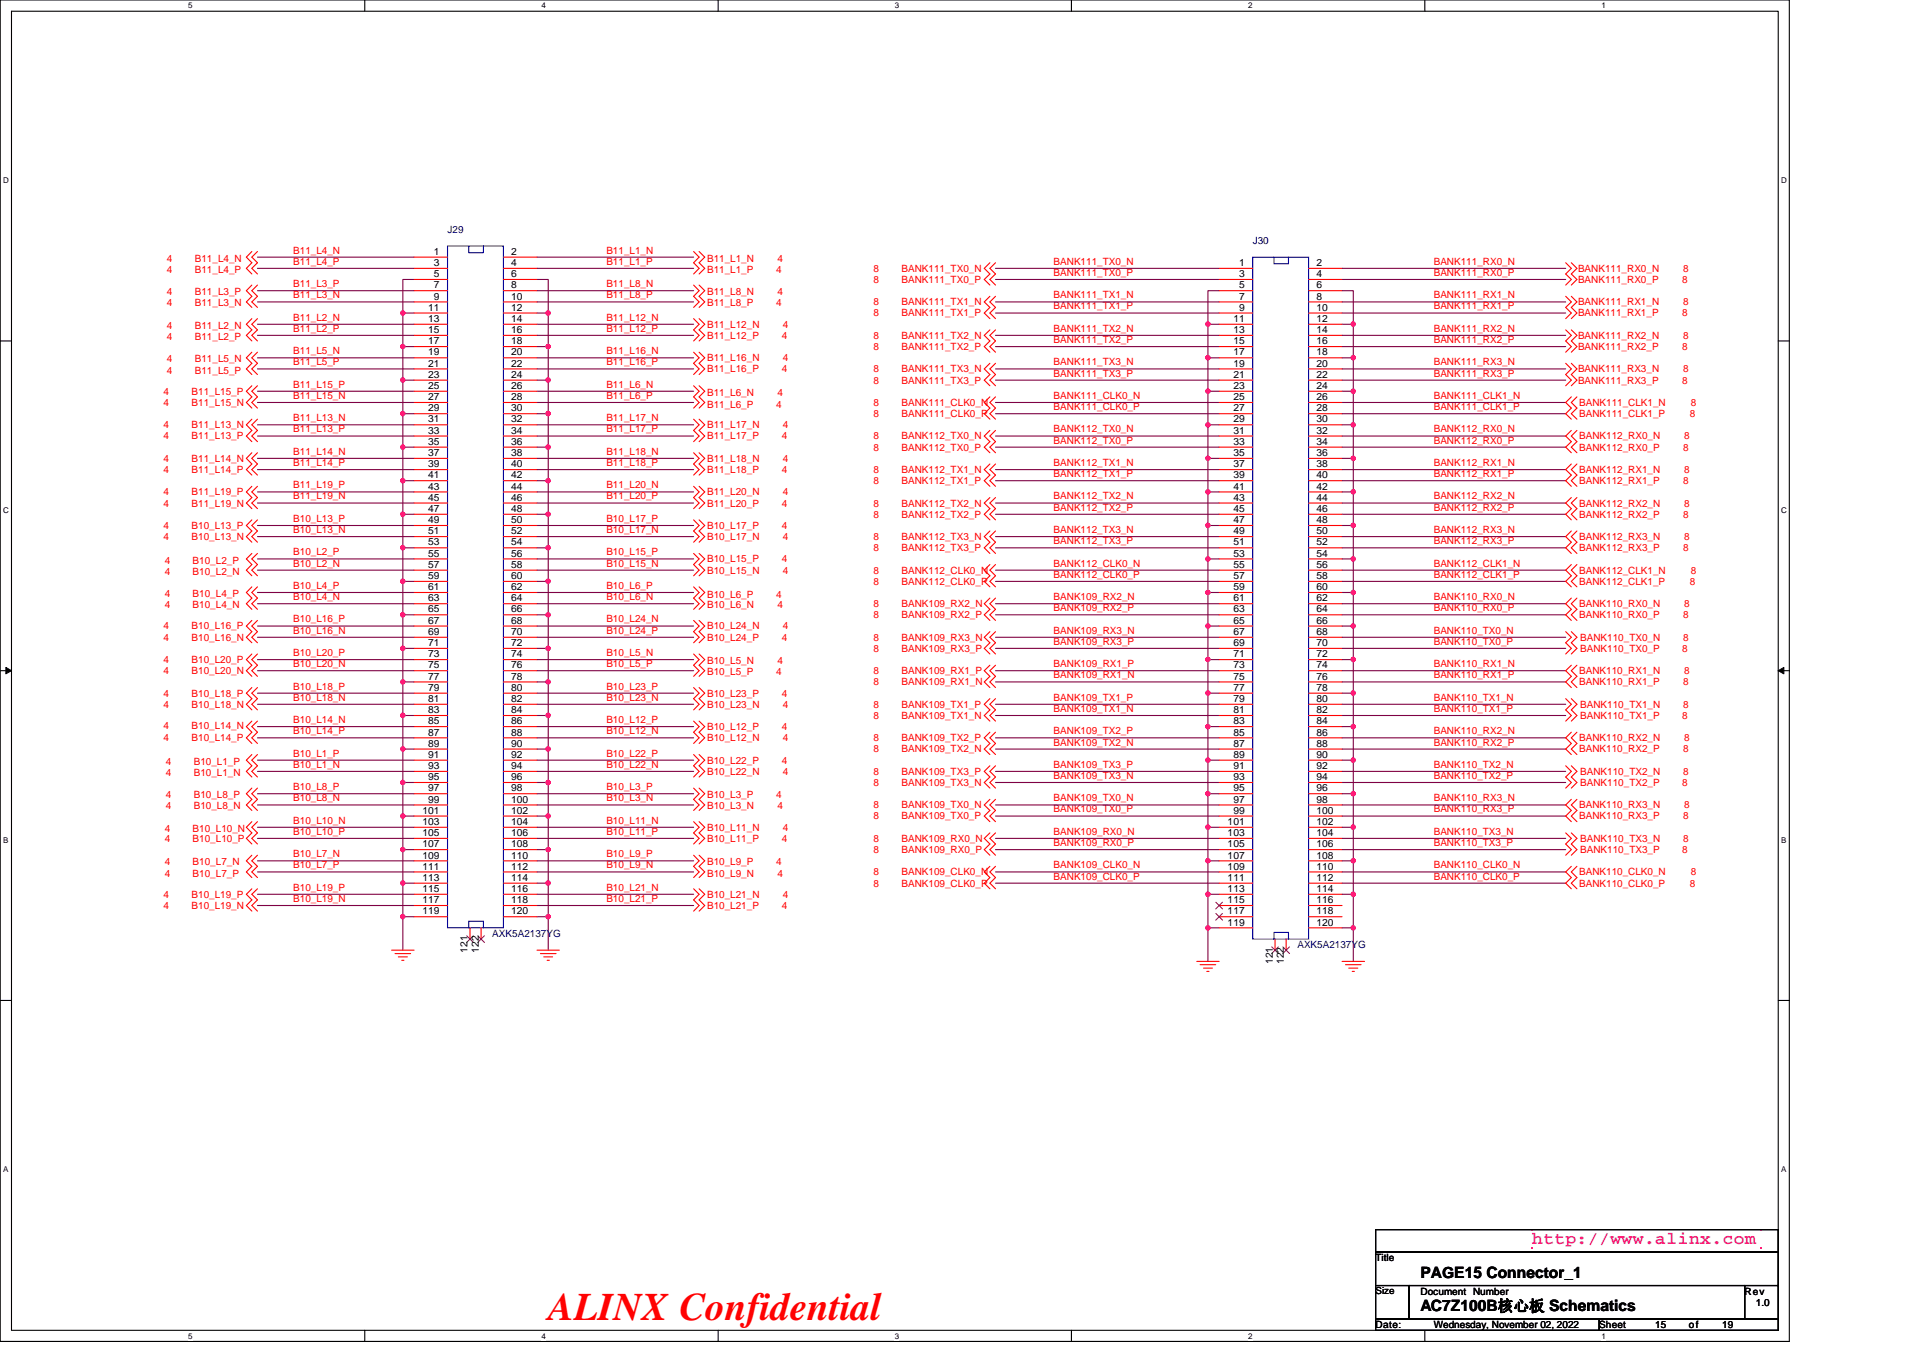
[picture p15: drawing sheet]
<svg xmlns="http://www.w3.org/2000/svg" width="297mm" height="210mm" viewBox="0 0 297 210" stroke-linecap="round" stroke-linejoin="round" font-family="sans-serif">
<defs><g id="words">
<text font-size="6" fill="#f00" x="84.7" y="204">ALINX Confidential</text>
<text font-size="2.8" fill="#f0f" x="236.7" y="192.3">http://www.alinx.com</text>
<g font-size="2.4">
<text x="219.4" y="197.4">PAGE15 Connector_1</text>
<text x="219.4" y="202.6">AC7Z100B核心板 Schematics</text>
</g>
<g font-size="1.5" fill="#000080">
<text x="69.1" y="35.9">J29</text>
<text x="193.5" y="37.7">J30</text>
<text x="76" y="144.8">AXK5A2137YG</text>
<text x="200.4" y="146.5">AXK5A2137YG</text>
</g>
<g font-size="1.5" fill="#f00">
<text x="25.8" y="40.4">4</text>
<text x="30.1" y="40.4">B11_L4_N</text>
<text x="45.3" y="39.2">B11_L4_N</text>
<text x="45.3" y="40.9">B11_L4_P</text>
<text x="93.7" y="39.2">B11_L1_N</text>
<text x="93.7" y="40.9">B11_L1_P</text>
<text x="109.2" y="40.4">B11_L1_N</text>
<text x="120.1" y="40.4">4</text>
<text x="134.9" y="42">8</text>
<text x="139.3" y="42">BANK111_TX0_N</text>
<text x="162.7" y="40.9">BANK111_TX0_N</text>
<text x="221.5" y="40.9">BANK111_RX0_N</text>
<text x="243.8" y="42">BANK111_RX0_N</text>
<text x="260" y="42">8</text>
<text x="25.8" y="45.6">4</text>
<text x="25.8" y="47.3">4</text>
<text x="25.8" y="42.2">4</text>
<text x="30.1" y="45.6">B11_L3_P</text>
<text x="30.1" y="47.3">B11_L3_N</text>
<text x="30.1" y="42.2">B11_L4_P</text>
<text x="45.3" y="44.4">B11_L3_P</text>
<text x="45.3" y="46.1">B11_L3_N</text>
<text x="93.7" y="44.4">B11_L8_N</text>
<text x="93.7" y="46.1">B11_L8_P</text>
<text x="109.2" y="42.2">B11_L1_P</text>
<text x="109.2" y="45.6">B11_L8_N</text>
<text x="109.2" y="47.3">B11_L8_P</text>
<text x="119.9" y="42.2">4</text>
<text x="119.9" y="47.3">4</text>
<text x="120.1" y="45.6">4</text>
<text x="134.9" y="43.7">8</text>
<text x="134.9" y="47.2">8</text>
<text x="139.3" y="43.7">BANK111_TX0_P</text>
<text x="139.3" y="47.2">BANK111_TX1_N</text>
<text x="162.7" y="42.6">BANK111_TX0_P</text>
<text x="162.7" y="47.8">BANK111_TX1_P</text>
<text x="162.7" y="46.1">BANK111_TX1_N</text>
<text x="221.5" y="42.6">BANK111_RX0_P</text>
<text x="221.5" y="46.1">BANK111_RX1_N</text>
<text x="221.5" y="47.8">BANK111_RX1_P</text>
<text x="243.8" y="43.7">BANK111_RX0_P</text>
<text x="243.8" y="47.2">BANK111_RX1_N</text>
<text x="259.8" y="43.7">8</text>
<text x="260" y="47.2">8</text>
<text x="25.8" y="50.8">4</text>
<text x="25.8" y="52.5">4</text>
<text x="30.1" y="50.8">B11_L2_N</text>
<text x="30.1" y="52.5">B11_L2_P</text>
<text x="45.3" y="49.6">B11_L2_N</text>
<text x="45.3" y="51.3">B11_L2_P</text>
<text x="93.7" y="51.3">B11_L12_P</text>
<text x="93.7" y="49.6">B11_L12_N</text>
<text x="109.2" y="52.4">B11_L12_P</text>
<text x="109.2" y="50.6">B11_L12_N</text>
<text x="120.8" y="52.4">4</text>
<text x="120.9" y="50.6">4</text>
<text x="134.9" y="48.9">8</text>
<text x="134.9" y="52.4">8</text>
<text x="139.3" y="48.9">BANK111_TX1_P</text>
<text x="139.3" y="52.4">BANK111_TX2_N</text>
<text x="162.7" y="53">BANK111_TX2_P</text>
<text x="162.7" y="51.3">BANK111_TX2_N</text>
<text x="221.5" y="51.3">BANK111_RX2_N</text>
<text x="221.5" y="53">BANK111_RX2_P</text>
<text x="243.8" y="48.9">BANK111_RX1_P</text>
<text x="243.8" y="52.4">BANK111_RX2_N</text>
<text x="259.8" y="48.9">8</text>
<text x="260" y="52.4">8</text>
<text x="25.8" y="56">4</text>
<text x="25.8" y="57.7">4</text>
<text x="30.1" y="56">B11_L5_N</text>
<text x="30.1" y="57.7">B11_L5_P</text>
<text x="45.3" y="59.9">B11_L15_P</text>
<text x="45.3" y="54.7">B11_L5_N</text>
<text x="45.3" y="56.5">B11_L5_P</text>
<text x="93.7" y="54.7">B11_L16_N</text>
<text x="93.7" y="56.5">B11_L16_P</text>
<text x="93.7" y="59.9">B11_L6_N</text>
<text x="109.2" y="55.8">B11_L16_N</text>
<text x="109.2" y="57.5">B11_L16_P</text>
<text x="120.8" y="57.5">4</text>
<text x="120.9" y="55.8">4</text>
<text x="134.9" y="54.1">8</text>
<text x="134.9" y="59.3">8</text>
<text x="134.9" y="57.5">8</text>
<text x="139.3" y="54.1">BANK111_TX2_P</text>
<text x="139.3" y="59.3">BANK111_TX3_P</text>
<text x="139.3" y="57.5">BANK111_TX3_N</text>
<text x="162.7" y="58.2">BANK111_TX3_P</text>
<text x="162.7" y="56.5">BANK111_TX3_N</text>
<text x="221.5" y="58.2">BANK111_RX3_P</text>
<text x="221.5" y="56.5">BANK111_RX3_N</text>
<text x="243.8" y="54.1">BANK111_RX2_P</text>
<text x="243.8" y="59.3">BANK111_RX3_P</text>
<text x="243.8" y="57.5">BANK111_RX3_N</text>
<text x="259.8" y="54.1">8</text>
<text x="259.8" y="59.3">8</text>
<text x="260" y="57.5">8</text>
<text x="25.3" y="61">4</text>
<text x="25.3" y="62.7">4</text>
<text x="29.6" y="61">B11_L15_P</text>
<text x="29.6" y="62.7">B11_L15_N</text>
<text x="45.3" y="61.6">B11_L15_N</text>
<text x="45.3" y="65.1">B11_L13_N</text>
<text x="93.7" y="65.1">B11_L17_N</text>
<text x="93.7" y="61.6">B11_L6_P</text>
<text x="109.2" y="61.2">B11_L6_N</text>
<text x="109.2" y="63.1">B11_L6_P</text>
<text x="119.9" y="63.1">4</text>
<text x="120.1" y="61.2">4</text>
<text x="134.9" y="62.7">8</text>
<text x="134.9" y="64.5">8</text>
<text x="139.3" y="62.7">BANK111_CLK0_N</text>
<text x="139.3" y="64.5">BANK111_CLK0_P</text>
<text x="162.7" y="61.6">BANK111_CLK0_N</text>
<text x="162.7" y="63.4">BANK111_CLK0_P</text>
<text x="221.5" y="61.6">BANK111_CLK1_N</text>
<text x="221.5" y="63.4">BANK111_CLK1_P</text>
<text x="243.9" y="62.7">BANK111_CLK1_N</text>
<text x="243.9" y="64.5">BANK111_CLK1_P</text>
<text x="261" y="64.5">8</text>
<text x="261.2" y="62.7">8</text>
<text x="25.3" y="66.2">4</text>
<text x="25.3" y="67.9">4</text>
<text x="25.3" y="71.4">4</text>
<text x="29.6" y="66.2">B11_L13_N</text>
<text x="29.6" y="67.9">B11_L13_P</text>
<text x="29.6" y="71.4">B11_L14_N</text>
<text x="45.3" y="66.8">B11_L13_P</text>
<text x="45.3" y="70.3">B11_L14_N</text>
<text x="93.7" y="66.8">B11_L17_P</text>
<text x="93.7" y="70.3">B11_L18_N</text>
<text x="109.2" y="66.2">B11_L17_N</text>
<text x="109.2" y="67.9">B11_L17_P</text>
<text x="109.2" y="71.4">B11_L18_N</text>
<text x="120.8" y="67.9">4</text>
<text x="120.9" y="66.2">4</text>
<text x="120.9" y="71.4">4</text>
<text x="134.9" y="69.6">8</text>
<text x="134.9" y="67.9">8</text>
<text x="139.3" y="69.6">BANK112_TX0_P</text>
<text x="139.3" y="67.9">BANK112_TX0_N</text>
<text x="162.7" y="68.5">BANK112_TX0_P</text>
<text x="162.7" y="66.8">BANK112_TX0_N</text>
<text x="221.5" y="68.5">BANK112_RX0_P</text>
<text x="221.5" y="66.8">BANK112_RX0_N</text>
<text x="243.9" y="69.6">BANK112_RX0_P</text>
<text x="243.9" y="67.9">BANK112_RX0_N</text>
<text x="260" y="69.6">8</text>
<text x="260.2" y="67.9">8</text>
<text x="25.3" y="76.5">4</text>
<text x="25.3" y="73.1">4</text>
<text x="29.6" y="76.5">B11_L19_P</text>
<text x="29.6" y="73.1">B11_L14_P</text>
<text x="45.3" y="75.5">B11_L19_P</text>
<text x="45.3" y="77.2">B11_L19_N</text>
<text x="45.3" y="72">B11_L14_P</text>
<text x="93.7" y="72">B11_L18_P</text>
<text x="93.7" y="75.5">B11_L20_N</text>
<text x="93.7" y="77.2">B11_L20_P</text>
<text x="109.2" y="73.1">B11_L18_P</text>
<text x="109.2" y="76.5">B11_L20_N</text>
<text x="120.8" y="73.1">4</text>
<text x="120.9" y="76.5">4</text>
<text x="134.9" y="74.8">8</text>
<text x="134.9" y="73.1">8</text>
<text x="139.3" y="74.8">BANK112_TX1_P</text>
<text x="139.3" y="73.1">BANK112_TX1_N</text>
<text x="162.7" y="73.7">BANK112_TX1_P</text>
<text x="162.7" y="72">BANK112_TX1_N</text>
<text x="162.7" y="77.2">BANK112_TX2_N</text>
<text x="221.5" y="73.7">BANK112_RX1_P</text>
<text x="221.5" y="72">BANK112_RX1_N</text>
<text x="221.5" y="77.2">BANK112_RX2_N</text>
<text x="243.9" y="74.8">BANK112_RX1_P</text>
<text x="243.9" y="73.1">BANK112_RX1_N</text>
<text x="260" y="74.8">8</text>
<text x="260.2" y="73.1">8</text>
<text x="25.3" y="78.3">4</text>
<text x="25.3" y="81.7">4</text>
<text x="25.3" y="83.4">4</text>
<text x="29.6" y="78.3">B11_L19_N</text>
<text x="29.6" y="81.7">B10_L13_P</text>
<text x="29.6" y="83.4">B10_L13_N</text>
<text x="45.3" y="80.6">B10_L13_P</text>
<text x="45.3" y="82.4">B10_L13_N</text>
<text x="93.7" y="80.6">B10_L17_P</text>
<text x="93.7" y="82.4">B10_L17_N</text>
<text x="109.2" y="81.7">B10_L17_P</text>
<text x="109.2" y="83.4">B10_L17_N</text>
<text x="109.2" y="78.3">B11_L20_P</text>
<text x="120.8" y="81.7">4</text>
<text x="120.8" y="78.3">4</text>
<text x="120.9" y="83.4">4</text>
<text x="134.9" y="80">8</text>
<text x="134.9" y="78.3">8</text>
<text x="134.9" y="83.4">8</text>
<text x="139.3" y="80">BANK112_TX2_P</text>
<text x="139.3" y="78.3">BANK112_TX2_N</text>
<text x="139.3" y="83.4">BANK112_TX3_N</text>
<text x="162.7" y="78.9">BANK112_TX2_P</text>
<text x="162.7" y="82.4">BANK112_TX3_N</text>
<text x="221.5" y="78.9">BANK112_RX2_P</text>
<text x="221.5" y="82.4">BANK112_RX3_N</text>
<text x="243.9" y="80">BANK112_RX2_P</text>
<text x="243.9" y="78.3">BANK112_RX2_N</text>
<text x="243.9" y="83.4">BANK112_RX3_N</text>
<text x="260" y="80">8</text>
<text x="260.2" y="78.3">8</text>
<text x="260.2" y="83.4">8</text>
<text x="25.4" y="87.1">4</text>
<text x="25.4" y="88.8">4</text>
<text x="29.8" y="87.1">B10_L2_P</text>
<text x="29.8" y="88.8">B10_L2_N</text>
<text x="45.3" y="85.8">B10_L2_P</text>
<text x="45.3" y="87.5">B10_L2_N</text>
<text x="93.7" y="87.5">B10_L15_N</text>
<text x="93.7" y="85.8">B10_L15_P</text>
<text x="109.2" y="86.9">B10_L15_P</text>
<text x="109.2" y="88.6">B10_L15_N</text>
<text x="120.8" y="86.9">4</text>
<text x="120.9" y="88.6">4</text>
<text x="134.9" y="85.2">8</text>
<text x="134.9" y="88.6">8</text>
<text x="139.3" y="85.2">BANK112_TX3_P</text>
<text x="139.3" y="88.6">BANK112_CLK0_N</text>
<text x="162.7" y="84.1">BANK112_TX3_P</text>
<text x="162.7" y="89.3">BANK112_CLK0_P</text>
<text x="162.7" y="87.5">BANK112_CLK0_N</text>
<text x="221.5" y="84.1">BANK112_RX3_P</text>
<text x="221.5" y="89.3">BANK112_CLK1_P</text>
<text x="221.5" y="87.5">BANK112_CLK1_N</text>
<text x="243.9" y="85.2">BANK112_RX3_P</text>
<text x="243.9" y="88.6">BANK112_CLK1_N</text>
<text x="260" y="85.2">8</text>
<text x="261.2" y="88.6">8</text>
<text x="25.4" y="92.3">4</text>
<text x="25.4" y="94">4</text>
<text x="29.8" y="92.3">B10_L4_P</text>
<text x="29.8" y="94">B10_L4_N</text>
<text x="45.3" y="91">B10_L4_P</text>
<text x="45.3" y="92.7">B10_L4_N</text>
<text x="93.7" y="92.7">B10_L6_N</text>
<text x="93.7" y="91">B10_L6_P</text>
<text x="109.2" y="92.4">B10_L6_P</text>
<text x="109.2" y="94">B10_L6_N</text>
<text x="119.9" y="92.4">4</text>
<text x="120.1" y="94">4</text>
<text x="134.9" y="90.4">8</text>
<text x="134.9" y="93.8">8</text>
<text x="134.9" y="95.5">8</text>
<text x="139.3" y="90.4">BANK112_CLK0_P</text>
<text x="139.3" y="93.8">BANK109_RX2_N</text>
<text x="139.3" y="95.5">BANK109_RX2_P</text>
<text x="162.7" y="92.7">BANK109_RX2_N</text>
<text x="162.7" y="94.4">BANK109_RX2_P</text>
<text x="221.5" y="94.4">BANK110_RX0_P</text>
<text x="221.5" y="92.7">BANK110_RX0_N</text>
<text x="243.9" y="90.4">BANK112_CLK1_P</text>
<text x="243.9" y="95.5">BANK110_RX0_P</text>
<text x="243.9" y="93.8">BANK110_RX0_N</text>
<text x="260" y="95.5">8</text>
<text x="260.2" y="93.8">8</text>
<text x="261" y="90.4">8</text>
<text x="25.3" y="97.3">4</text>
<text x="25.3" y="99">4</text>
<text x="29.6" y="97.3">B10_L16_P</text>
<text x="29.6" y="99">B10_L16_N</text>
<text x="45.3" y="101.4">B10_L20_P</text>
<text x="45.3" y="96.2">B10_L16_P</text>
<text x="45.3" y="97.9">B10_L16_N</text>
<text x="93.7" y="101.4">B10_L5_N</text>
<text x="93.7" y="96.2">B10_L24_N</text>
<text x="93.7" y="97.9">B10_L24_P</text>
<text x="109.2" y="97.3">B10_L24_N</text>
<text x="109.2" y="99">B10_L24_P</text>
<text x="120.8" y="99">4</text>
<text x="120.9" y="97.3">4</text>
<text x="134.9" y="99">8</text>
<text x="134.9" y="100.7">8</text>
<text x="139.3" y="99">BANK109_RX3_N</text>
<text x="139.3" y="100.7">BANK109_RX3_P</text>
<text x="162.7" y="97.9">BANK109_RX3_N</text>
<text x="162.7" y="99.6">BANK109_RX3_P</text>
<text x="221.5" y="99.6">BANK110_TX0_P</text>
<text x="221.5" y="97.9">BANK110_TX0_N</text>
<text x="244.1" y="100.7">BANK110_TX0_P</text>
<text x="244.1" y="99">BANK110_TX0_N</text>
<text x="259.8" y="100.7">8</text>
<text x="260" y="99">8</text>
<text x="25.3" y="107.6">4</text>
<text x="25.3" y="102.4">4</text>
<text x="25.3" y="104.2">4</text>
<text x="29.6" y="107.6">B10_L18_P</text>
<text x="29.6" y="102.4">B10_L20_P</text>
<text x="29.6" y="104.2">B10_L20_N</text>
<text x="45.3" y="106.6">B10_L18_P</text>
<text x="45.3" y="103.1">B10_L20_N</text>
<text x="93.7" y="106.6">B10_L23_P</text>
<text x="93.7" y="103.1">B10_L5_P</text>
<text x="109.2" y="107.6">B10_L23_P</text>
<text x="109.2" y="102.6">B10_L5_N</text>
<text x="109.2" y="104.4">B10_L5_P</text>
<text x="119.9" y="104.4">4</text>
<text x="120.1" y="102.6">4</text>
<text x="120.8" y="107.6">4</text>
<text x="134.9" y="104.2">8</text>
<text x="134.9" y="105.9">8</text>
<text x="139.3" y="104.2">BANK109_RX1_P</text>
<text x="139.3" y="105.9">BANK109_RX1_N</text>
<text x="162.7" y="103.1">BANK109_RX1_P</text>
<text x="162.7" y="104.8">BANK109_RX1_N</text>
<text x="221.5" y="104.8">BANK110_RX1_P</text>
<text x="221.5" y="103.1">BANK110_RX1_N</text>
<text x="243.9" y="105.9">BANK110_RX1_P</text>
<text x="243.9" y="104.2">BANK110_RX1_N</text>
<text x="260" y="105.9">8</text>
<text x="260.2" y="104.2">8</text>
<text x="25.3" y="109.3">4</text>
<text x="25.3" y="112.6">4</text>
<text x="29.6" y="109.3">B10_L18_N</text>
<text x="29.6" y="112.6">B10_L14_N</text>
<text x="45.3" y="108.3">B10_L18_N</text>
<text x="45.3" y="111.7">B10_L14_N</text>
<text x="45.3" y="113.5">B10_L14_P</text>
<text x="93.7" y="111.7">B10_L12_P</text>
<text x="93.7" y="113.5">B10_L12_N</text>
<text x="93.7" y="108.3">B10_L23_N</text>
<text x="109.2" y="112.8">B10_L12_P</text>
<text x="109.2" y="109.3">B10_L23_N</text>
<text x="120.8" y="112.8">4</text>
<text x="120.9" y="109.3">4</text>
<text x="134.9" y="109.3">8</text>
<text x="134.9" y="111.1">8</text>
<text x="139.3" y="109.3">BANK109_TX1_P</text>
<text x="139.3" y="111.1">BANK109_TX1_N</text>
<text x="162.7" y="113.5">BANK109_TX2_P</text>
<text x="162.7" y="108.3">BANK109_TX1_P</text>
<text x="162.7" y="110">BANK109_TX1_N</text>
<text x="221.5" y="110">BANK110_TX1_P</text>
<text x="221.5" y="108.3">BANK110_TX1_N</text>
<text x="221.5" y="113.5">BANK110_RX2_N</text>
<text x="244.1" y="111.1">BANK110_TX1_P</text>
<text x="244.1" y="109.3">BANK110_TX1_N</text>
<text x="259.8" y="111.1">8</text>
<text x="260" y="109.3">8</text>
<text x="25.3" y="114.5">4</text>
<text x="25.6" y="118.2">4</text>
<text x="25.6" y="119.9">4</text>
<text x="29.6" y="114.5">B10_L14_P</text>
<text x="29.9" y="118.2">B10_L1_P</text>
<text x="29.9" y="119.9">B10_L1_N</text>
<text x="45.3" y="116.9">B10_L1_P</text>
<text x="45.3" y="118.6">B10_L1_N</text>
<text x="93.7" y="118.6">B10_L22_N</text>
<text x="93.7" y="116.9">B10_L22_P</text>
<text x="109.2" y="118">B10_L22_P</text>
<text x="109.2" y="119.7">B10_L22_N</text>
<text x="109.2" y="114.5">B10_L12_N</text>
<text x="120.8" y="118">4</text>
<text x="120.9" y="119.7">4</text>
<text x="120.9" y="114.5">4</text>
<text x="134.9" y="119.7">8</text>
<text x="134.9" y="114.5">8</text>
<text x="134.9" y="116.3">8</text>
<text x="139.3" y="119.7">BANK109_TX3_P</text>
<text x="139.3" y="114.5">BANK109_TX2_P</text>
<text x="139.3" y="116.3">BANK109_TX2_N</text>
<text x="162.7" y="118.6">BANK109_TX3_P</text>
<text x="162.7" y="115.2">BANK109_TX2_N</text>
<text x="221.5" y="115.2">BANK110_RX2_P</text>
<text x="221.5" y="118.6">BANK110_TX2_N</text>
<text x="243.9" y="116.3">BANK110_RX2_P</text>
<text x="243.9" y="114.5">BANK110_RX2_N</text>
<text x="244.1" y="119.7">BANK110_TX2_N</text>
<text x="260" y="116.3">8</text>
<text x="260" y="119.7">8</text>
<text x="260.2" y="114.5">8</text>
<text x="25.6" y="123.3">4</text>
<text x="25.6" y="125.1">4</text>
<text x="29.9" y="123.3">B10_L8_P</text>
<text x="29.9" y="125.1">B10_L8_N</text>
<text x="45.3" y="122.1">B10_L8_P</text>
<text x="45.3" y="123.8">B10_L8_N</text>
<text x="93.7" y="122.1">B10_L3_P</text>
<text x="93.7" y="123.8">B10_L3_N</text>
<text x="109.2" y="123.3">B10_L3_P</text>
<text x="109.2" y="125.1">B10_L3_N</text>
<text x="119.9" y="123.3">4</text>
<text x="120.1" y="125.1">4</text>
<text x="134.9" y="124.9">8</text>
<text x="134.9" y="121.5">8</text>
<text x="139.3" y="124.9">BANK109_TX0_N</text>
<text x="139.3" y="121.5">BANK109_TX3_N</text>
<text x="162.7" y="125.5">BANK109_TX0_P</text>
<text x="162.7" y="123.8">BANK109_TX0_N</text>
<text x="162.7" y="120.4">BANK109_TX3_N</text>
<text x="221.5" y="120.4">BANK110_TX2_P</text>
<text x="221.5" y="125.5">BANK110_RX3_P</text>
<text x="221.5" y="123.8">BANK110_RX3_N</text>
<text x="243.9" y="124.9">BANK110_RX3_N</text>
<text x="244.1" y="121.5">BANK110_TX2_P</text>
<text x="259.8" y="121.5">8</text>
<text x="260.2" y="124.9">8</text>
<text x="25.4" y="128.5">4</text>
<text x="25.4" y="130.1">4</text>
<text x="29.8" y="128.5">B10_L10_N</text>
<text x="29.8" y="130.1">B10_L10_P</text>
<text x="45.3" y="127.3">B10_L10_N</text>
<text x="45.3" y="129">B10_L10_P</text>
<text x="93.7" y="127.3">B10_L11_N</text>
<text x="93.7" y="129">B10_L11_P</text>
<text x="109.2" y="128.4">B10_L11_N</text>
<text x="109.2" y="130.1">B10_L11_P</text>
<text x="120.8" y="130.1">4</text>
<text x="120.9" y="128.4">4</text>
<text x="134.9" y="130.1">8</text>
<text x="134.9" y="131.8">8</text>
<text x="134.9" y="126.6">8</text>
<text x="139.3" y="130.1">BANK109_RX0_N</text>
<text x="139.3" y="131.8">BANK109_RX0_P</text>
<text x="139.3" y="126.6">BANK109_TX0_P</text>
<text x="162.7" y="129">BANK109_RX0_N</text>
<text x="162.7" y="130.7">BANK109_RX0_P</text>
<text x="221.5" y="129">BANK110_TX3_N</text>
<text x="221.5" y="130.7">BANK110_TX3_P</text>
<text x="243.9" y="126.6">BANK110_RX3_P</text>
<text x="244.1" y="131.8">BANK110_TX3_P</text>
<text x="244.1" y="130.1">BANK110_TX3_N</text>
<text x="259.8" y="131.8">8</text>
<text x="260" y="126.6">8</text>
<text x="260" y="130.1">8</text>
<text x="25.4" y="133.7">4</text>
<text x="25.4" y="135.4">4</text>
<text x="29.8" y="133.7">B10_L7_N</text>
<text x="29.8" y="135.4">B10_L7_P</text>
<text x="45.3" y="132.5">B10_L7_N</text>
<text x="45.3" y="134.2">B10_L7_P</text>
<text x="45.3" y="137.6">B10_L19_P</text>
<text x="93.7" y="137.6">B10_L21_N</text>
<text x="93.7" y="134.2">B10_L9_N</text>
<text x="93.7" y="132.5">B10_L9_P</text>
<text x="109.2" y="133.7">B10_L9_P</text>
<text x="109.2" y="135.4">B10_L9_N</text>
<text x="119.9" y="133.7">4</text>
<text x="120.1" y="135.4">4</text>
<text x="134.9" y="135.3">8</text>
<text x="134.9" y="137">8</text>
<text x="139.3" y="135.3">BANK109_CLK0_N</text>
<text x="139.3" y="137">BANK109_CLK0_P</text>
<text x="162.7" y="134.2">BANK109_CLK0_N</text>
<text x="162.7" y="135.9">BANK109_CLK0_P</text>
<text x="221.5" y="135.9">BANK110_CLK0_P</text>
<text x="221.5" y="134.2">BANK110_CLK0_N</text>
<text x="243.9" y="137">BANK110_CLK0_P</text>
<text x="243.9" y="135.3">BANK110_CLK0_N</text>
<text x="261" y="137">8</text>
<text x="261.2" y="135.3">8</text>
<text x="25.3" y="138.7">4</text>
<text x="25.3" y="140.4">4</text>
<text x="29.6" y="138.7">B10_L19_P</text>
<text x="29.6" y="140.4">B10_L19_N</text>
<text x="45.3" y="139.4">B10_L19_N</text>
<text x="93.7" y="139.4">B10_L21_P</text>
<text x="109.2" y="140.4">B10_L21_P</text>
<text x="109.2" y="138.7">B10_L21_N</text>
<text x="120.8" y="140.4">4</text>
<text x="120.9" y="138.7">4</text>
</g>
<g font-size="1.5">
<text x="67" y="39.4">1</text>
<text x="67" y="41.1">3</text>
<text x="79" y="39.4">2</text>
<text x="79" y="41.1">4</text>
<text x="191.4" y="41.1">1</text>
<text x="203.3" y="41.1">2</text>
<text x="67" y="42.8">5</text>
<text x="67" y="44.6">7</text>
<text x="67" y="46.3">9</text>
<text x="79" y="42.8">6</text>
<text x="79" y="44.6">8</text>
<text x="79" y="46.3">10</text>
<text x="191.4" y="42.8">3</text>
<text x="191.4" y="44.6">5</text>
<text x="191.4" y="46.3">7</text>
<text x="203.3" y="42.8">4</text>
<text x="203.3" y="44.6">6</text>
<text x="203.3" y="46.3">8</text>
<text x="66.1" y="48">11</text>
<text x="66.1" y="49.7">13</text>
<text x="66.1" y="51.5">15</text>
<text x="66.1" y="53.2">17</text>
<text x="79" y="48">12</text>
<text x="79" y="49.7">14</text>
<text x="79" y="51.5">16</text>
<text x="79" y="53.2">18</text>
<text x="190.5" y="49.7">11</text>
<text x="190.5" y="51.5">13</text>
<text x="190.5" y="53.2">15</text>
<text x="191.4" y="48">9</text>
<text x="203.3" y="48">10</text>
<text x="203.3" y="49.7">12</text>
<text x="203.3" y="51.5">14</text>
<text x="203.3" y="53.2">16</text>
<text x="66.1" y="54.9">19</text>
<text x="66.1" y="56.6">21</text>
<text x="66.1" y="58.4">23</text>
<text x="79" y="54.9">20</text>
<text x="79" y="56.6">22</text>
<text x="79" y="58.4">24</text>
<text x="190.5" y="54.9">17</text>
<text x="190.5" y="56.6">19</text>
<text x="190.5" y="58.4">21</text>
<text x="203.3" y="54.9">18</text>
<text x="203.3" y="56.6">20</text>
<text x="203.3" y="58.4">22</text>
<text x="66.1" y="60.1">25</text>
<text x="66.1" y="61.8">27</text>
<text x="66.1" y="63.6">29</text>
<text x="66.1" y="65.3">31</text>
<text x="79" y="60.1">26</text>
<text x="79" y="61.8">28</text>
<text x="79" y="63.6">30</text>
<text x="79" y="65.3">32</text>
<text x="190.5" y="60.1">23</text>
<text x="190.5" y="61.8">25</text>
<text x="190.5" y="63.6">27</text>
<text x="190.5" y="65.3">29</text>
<text x="203.3" y="60.1">24</text>
<text x="203.3" y="61.8">26</text>
<text x="203.3" y="63.6">28</text>
<text x="203.3" y="65.3">30</text>
<text x="66.1" y="67">33</text>
<text x="66.1" y="68.7">35</text>
<text x="66.1" y="70.5">37</text>
<text x="79" y="67">34</text>
<text x="79" y="68.7">36</text>
<text x="79" y="70.5">38</text>
<text x="190.5" y="67">31</text>
<text x="190.5" y="68.7">33</text>
<text x="190.5" y="70.5">35</text>
<text x="203.3" y="67">32</text>
<text x="203.3" y="68.7">34</text>
<text x="203.3" y="70.5">36</text>
<text x="66.1" y="72.2">39</text>
<text x="66.1" y="73.9">41</text>
<text x="66.1" y="75.6">43</text>
<text x="66.1" y="77.4">45</text>
<text x="79" y="72.2">40</text>
<text x="79" y="73.9">42</text>
<text x="79" y="75.6">44</text>
<text x="79" y="77.4">46</text>
<text x="190.5" y="72.2">37</text>
<text x="190.5" y="73.9">39</text>
<text x="190.5" y="75.6">41</text>
<text x="190.5" y="77.4">43</text>
<text x="203.3" y="72.2">38</text>
<text x="203.3" y="73.9">40</text>
<text x="203.3" y="75.6">42</text>
<text x="203.3" y="77.4">44</text>
<text x="66.1" y="79.1">47</text>
<text x="66.1" y="80.8">49</text>
<text x="66.1" y="82.5">51</text>
<text x="79" y="79.1">48</text>
<text x="79" y="80.8">50</text>
<text x="79" y="82.5">52</text>
<text x="190.5" y="79.1">45</text>
<text x="190.5" y="80.8">47</text>
<text x="190.5" y="82.5">49</text>
<text x="203.3" y="79.1">46</text>
<text x="203.3" y="80.8">48</text>
<text x="203.3" y="82.5">50</text>
<text x="66.1" y="84.3">53</text>
<text x="66.1" y="86">55</text>
<text x="66.1" y="87.7">57</text>
<text x="66.1" y="89.5">59</text>
<text x="79" y="84.3">54</text>
<text x="79" y="86">56</text>
<text x="79" y="87.7">58</text>
<text x="79" y="89.5">60</text>
<text x="190.5" y="84.3">51</text>
<text x="190.5" y="86">53</text>
<text x="190.5" y="87.7">55</text>
<text x="190.5" y="89.5">57</text>
<text x="203.3" y="84.3">52</text>
<text x="203.3" y="86">54</text>
<text x="203.3" y="87.7">56</text>
<text x="203.3" y="89.5">58</text>
<text x="66.1" y="91.2">61</text>
<text x="66.1" y="92.9">63</text>
<text x="66.1" y="94.6">65</text>
<text x="79" y="91.2">62</text>
<text x="79" y="92.9">64</text>
<text x="79" y="94.6">66</text>
<text x="190.5" y="91.2">59</text>
<text x="190.5" y="92.9">61</text>
<text x="190.5" y="94.6">63</text>
<text x="203.3" y="91.2">60</text>
<text x="203.3" y="92.9">62</text>
<text x="203.3" y="94.6">64</text>
<text x="66.1" y="96.4">67</text>
<text x="66.1" y="98.1">69</text>
<text x="66.1" y="99.8">71</text>
<text x="66.1" y="101.6">73</text>
<text x="79" y="96.4">68</text>
<text x="79" y="98.1">70</text>
<text x="79" y="99.8">72</text>
<text x="79" y="101.6">74</text>
<text x="190.5" y="96.4">65</text>
<text x="190.5" y="98.1">67</text>
<text x="190.5" y="99.8">69</text>
<text x="190.5" y="101.6">71</text>
<text x="203.3" y="96.4">66</text>
<text x="203.3" y="98.1">68</text>
<text x="203.3" y="99.8">70</text>
<text x="203.3" y="101.6">72</text>
<text x="66.1" y="103.3">75</text>
<text x="66.1" y="105">77</text>
<text x="66.1" y="106.7">79</text>
<text x="79" y="103.3">76</text>
<text x="79" y="105">78</text>
<text x="79" y="106.7">80</text>
<text x="190.5" y="103.3">73</text>
<text x="190.5" y="105">75</text>
<text x="190.5" y="106.7">77</text>
<text x="203.3" y="103.3">74</text>
<text x="203.3" y="105">76</text>
<text x="203.3" y="106.7">78</text>
<text x="66.1" y="108.5">81</text>
<text x="66.1" y="110.2">83</text>
<text x="66.1" y="111.9">85</text>
<text x="66.1" y="113.6">87</text>
<text x="79" y="108.5">82</text>
<text x="79" y="110.2">84</text>
<text x="79" y="111.9">86</text>
<text x="79" y="113.6">88</text>
<text x="190.5" y="108.5">79</text>
<text x="190.5" y="110.2">81</text>
<text x="190.5" y="111.9">83</text>
<text x="190.5" y="113.6">85</text>
<text x="203.3" y="108.5">80</text>
<text x="203.3" y="110.2">82</text>
<text x="203.3" y="111.9">84</text>
<text x="203.3" y="113.6">86</text>
<text x="66.1" y="115.4">89</text>
<text x="66.1" y="117.1">91</text>
<text x="66.1" y="118.8">93</text>
<text x="79" y="115.4">90</text>
<text x="79" y="117.1">92</text>
<text x="79" y="118.8">94</text>
<text x="190.5" y="115.4">87</text>
<text x="190.5" y="117.1">89</text>
<text x="190.5" y="118.8">91</text>
<text x="203.3" y="115.4">88</text>
<text x="203.3" y="117.1">90</text>
<text x="203.3" y="118.8">92</text>
<text x="65.3" y="125.7">101</text>
<text x="66.1" y="120.5">95</text>
<text x="66.1" y="122.3">97</text>
<text x="66.1" y="124">99</text>
<text x="79" y="120.5">96</text>
<text x="79" y="122.3">98</text>
<text x="79" y="124">100</text>
<text x="79" y="125.7">102</text>
<text x="190.5" y="120.5">93</text>
<text x="190.5" y="122.3">95</text>
<text x="190.5" y="124">97</text>
<text x="190.5" y="125.7">99</text>
<text x="203.3" y="120.5">94</text>
<text x="203.3" y="122.3">96</text>
<text x="203.3" y="124">98</text>
<text x="203.3" y="125.7">100</text>
<text x="65.3" y="127.5">103</text>
<text x="65.3" y="129.2">105</text>
<text x="65.3" y="130.9">107</text>
<text x="79" y="127.5">104</text>
<text x="79" y="129.2">106</text>
<text x="79" y="130.9">108</text>
<text x="189.6" y="127.5">101</text>
<text x="189.6" y="129.2">103</text>
<text x="189.6" y="130.9">105</text>
<text x="203.3" y="127.5">102</text>
<text x="203.3" y="129.2">104</text>
<text x="203.3" y="130.9">106</text>
<text x="65.3" y="132.7">109</text>
<text x="65.3" y="134.4">111</text>
<text x="65.3" y="136.1">113</text>
<text x="65.3" y="137.8">115</text>
<text x="79" y="132.7">110</text>
<text x="79" y="134.4">112</text>
<text x="79" y="136.1">114</text>
<text x="79" y="137.8">116</text>
<text x="189.6" y="132.7">107</text>
<text x="189.6" y="134.4">109</text>
<text x="189.6" y="136.1">111</text>
<text x="189.6" y="137.8">113</text>
<text x="203.3" y="132.7">108</text>
<text x="203.3" y="134.4">110</text>
<text x="203.3" y="136.1">112</text>
<text x="203.3" y="137.8">114</text>
<text x="65.3" y="139.6">117</text>
<text x="65.3" y="141.3">119</text>
<text x="79" y="139.6">118</text>
<text x="79" y="141.3">120</text>
<text x="189.6" y="139.6">115</text>
<text x="189.6" y="141.3">117</text>
<text x="189.6" y="143">119</text>
<text x="203.3" y="139.6">116</text>
<text x="203.3" y="141.3">118</text>
<text x="203.3" y="143">120</text>
<text x="72.2" y="147.2" transform="rotate(-90 72.2 147.2)">121</text>
<text x="74" y="147.2" transform="rotate(-90 74 147.2)">122</text>
<text x="196.6" y="149" transform="rotate(-90 196.6 149)">121</text>
<text x="198.3" y="149" transform="rotate(-90 198.3 149)">122</text>
<text x="212.5" y="194.9">Title</text>
<text x="212.5" y="200">Size</text>
<text x="219.4" y="200">Document Number</text>
<text x="269.5" y="200">Rev</text>
<text x="271.2" y="201.8">1.0</text>
<text x="212.5" y="205.2">Date:</text>
<text x="221.5" y="205.2">Wednesday, November 02, 2022</text>
<text x="247" y="205.2">Sheet</text>
<text x="255.7" y="205.2">15</text>
<text x="260.9" y="205.2">of</text>
<text x="266" y="205.2">19</text>
</g>
<g font-size="1.2">
<text x="29.1" y="1.3">5</text>
<text x="83.6" y="1.3">4</text>
<text x="138.2" y="1.3">3</text>
<text x="192.8" y="1.3">2</text>
<text x="247.4" y="1.3">1</text>
<text x=".5" y="28.3">D</text>
<text x="275.1" y="28.3">D</text>
<text x=".5" y="79.2">C</text>
<text x="275.1" y="79.2">C</text>
<text x=".5" y="130.2">B</text>
<text x="275.1" y="130.2">B</text>
<text x=".5" y="181.1">A</text>
<text x="275.1" y="181.1">A</text>
<text x="29.1" y="206.8">5</text>
<text x="83.6" y="206.8">4</text>
<text x="138.2" y="206.8">3</text>
<text x="192.8" y="206.8">2</text>
<text x="247.4" y="206.8">1</text>
</g>
</g></defs>
<path d="M0 0h276.4v207.3h-276.4zM1.8 1.7h272.9v203.8h-272.9z" fill="none" stroke="#000" stroke-width=".17"/>
<g fill="#fff">
<path d="M29.1 .2h.6v1.4h-.6z"/>
<path d="M29.1 205.7h.6v1.4h-.6z"/>
</g>
<path d="M56.3 0v1.7M56.3 205.5v1.8" fill="none" stroke="#000" stroke-width=".17"/>
<g fill="#fff">
<path d="M83.6 .2h.7v1.4h-.7z"/>
<path d="M83.6 205.7h.7v1.4h-.7z"/>
</g>
<path d="M110.9 0v1.7M110.9 205.5v1.8" fill="none" stroke="#000" stroke-width=".17"/>
<g fill="#fff">
<path d="M138.2 .2h.7v1.4h-.7z"/>
<path d="M138.2 205.7h.7v1.4h-.7z"/>
</g>
<path d="M165.5 0v1.7M165.5 205.5v1.8" fill="none" stroke="#000" stroke-width=".17"/>
<g fill="#fff">
<path d="M192.8 .2h.6v1.4h-.6z"/>
<path d="M192.8 205.7h.6v1.4h-.6z"/>
</g>
<path d="M220.1 0v1.7M220.1 205.5v1.8" fill="none" stroke="#000" stroke-width=".17"/>
<g fill="#fff">
<path d="M247.4 .2h.6v1.4h-.6z"/>
<path d="M247.4 205.7h.6v1.4h-.6z"/>
<path d="M.5 27.2h.8v1.4h-.8z"/>
<path d="M275.1 27.2h.9v1.4h-.9z"/>
<path d="M.5 78.1h.8v1.4h-.8z"/>
<path d="M275.1 78.1h.9v1.4h-.9z"/>
</g>
<path d="M0 52.7h1.8M274.7 52.7h1.7" fill="none" stroke="#000" stroke-width=".17"/>
<g fill="#fff">
<path d="M.5 129.1h.8v1.4h-.8z"/>
<path d="M275.1 129.1h.8v1.4h-.8z"/>
</g>
<path d="M0 103.6h1.8M274.7 103.6h1.7" fill="none" stroke="#000" stroke-width=".17"/>
<path d="M.9 103.1l.9 .5-.9 .5zM274.7 103.6l.8-.5v1z" fill="#000" stroke="#000" stroke-width=".15"/>
<g fill="#fff">
<path d="M.5 180h.8v1.4h-.8z"/>
<path d="M275.1 180h.8v1.4h-.8z"/>
</g>
<path d="M0 154.6h1.8M274.7 154.6h1.7" fill="none" stroke="#000" stroke-width=".17"/>
<g fill="#f0f">
<path d="M236.6 189.9h.2v.2h-.2z"/>
<path d="M272 189.9h.2v.2h-.2z"/>
<path d="M272 192.7h.2v.1h-.2z"/>
<path d="M236.6 192.7h.2v.1h-.2z"/>
</g>
<g fill="none" stroke="#800040" stroke-width=".17">
<path d="M39.8 39.7h24.2M82.9 39.7h24.2M39.8 44.9h24.2M39.8 46.7h24.2M39.8 41.5h24.2M39.8 50.1h24.2M39.8 51.8h24.2M39.8 55.3h24.2M39.8 57h24.2M62.2 53.6h1.8M62.2 58.7h1.8M62.2 58.7v5.2"/>
<path d="M62.2 53.6v5.1M64 43.2h-1.8v5.2M64 48.4h-1.8v5.2M82.9 58.7h1.8M82.9 55.3h24.2M82.9 57h24.2M82.9 41.5h24.2M82.9 46.7h24.2M82.9 51.8h24.2M82.9 50.1h24.2M82.9 43.2h1.8v5.2M82.9 48.4h1.8"/>
<path d="M82.9 53.6h1.8v5.1M82.9 44.9h24.2M84.7 58.7v5.2M84.7 48.4v5.2M153.8 41.5h34.5M153.8 48.4h34.5M153.8 46.7h34.5M153.8 53.6h34.5M153.8 51.8h34.5M153.8 58.7h34.5M153.8 57h34.5M153.8 43.2h34.5"/>
<path d="M188.3 55.3h-1.7v5.2M188.3 44.9h-1.7v5.2M188.3 50.1h-1.7v5.2M207.3 55.3h1.7M207.3 41.5h34.5M207.3 43.2h34.5M207.3 46.7h34.5M207.3 48.4h34.5M207.3 51.8h34.5M207.3 53.6h34.5M207.3 58.7h34.5M207.3 57h34.5"/>
<path d="M207.3 44.9h1.7v5.2M207.3 50.1h1.7M209 50.1v5.2M209 55.3v5.2M39.8 76h24.2M39.8 77.7h24.2M39.8 60.5h24.2M39.8 62.2h24.2M39.8 65.6h24.2M39.8 67.4h24.2M39.8 70.8h24.2M39.8 72.6h24.2"/>
<path d="M62.2 69.1h1.8M62.2 74.3h1.8M62.2 74.3v5.2M62.2 69.1v5.2M64 63.9h-1.8v5.2M64 79.5h-1.8v5.1M82.9 63.9h1.8M82.9 69.1h1.8M82.9 74.3h1.8v5.2M82.9 79.5h1.8v5.1M82.9 65.6h24.2M82.9 67.4h24.2"/>
<path d="M82.9 70.8h24.2M82.9 72.6h24.2M82.9 76h24.2M82.9 77.7h24.2M82.9 60.5h24.2M82.9 62.2h24.2M84.7 63.9v5.2M84.7 69.1v5.2M153.8 62.2h34.5M153.8 63.9h34.5M153.8 69.1h34.5M153.8 74.3h34.5"/>
<path d="M153.8 79.5h34.5M153.8 67.4h34.5M153.8 72.6h34.5M153.8 77.7h34.5M186.6 60.5h1.7M186.6 65.6h1.7M186.6 70.8h1.7M186.6 76h1.7M186.6 70.8v5.2M186.6 65.6v5.2M186.6 76v5.2M186.6 60.5v5.1"/>
<path d="M207.3 76h1.7M207.3 70.8h1.7M207.3 65.6h1.7M207.3 62.2h34.5M207.3 63.9h34.5M207.3 69.1h34.5M207.3 67.4h34.5M207.3 74.3h34.5M207.3 79.5h34.5M207.3 72.6h34.5M207.3 77.7h34.5M207.3 60.5h1.7"/>
<path d="M209 76v5.2M209 70.8v5.2M209 60.5v5.1M209 65.6v5.2M39.8 96.7h24.2M39.8 98.5h24.2M39.8 91.5h24.2M39.8 93.3h24.2M39.8 86.4h24.2M39.8 88.1h24.2M39.8 81.2h24.2M39.8 82.9h24.2"/>
<path d="M62.2 95v5.2M62.2 89.8h1.8M62.2 95h1.8M62.2 89.8v5.2M64 84.6h-1.8v5.2M82.9 84.6h1.8M82.9 95h1.8M82.9 93.3h24.2M82.9 91.5h24.2M82.9 89.8h1.8v5.2M82.9 88.1h24.2M82.9 86.4h24.2"/>
<path d="M82.9 81.2h24.2M82.9 82.9h24.2M82.9 96.7h24.2M82.9 98.5h24.2M84.7 95v5.2M84.7 84.6v5.2M153.8 84.6h34.5M153.8 82.9h34.5M153.8 89.8h34.5M153.8 88.1h34.5M153.8 98.5h34.5M153.8 93.3h34.5"/>
<path d="M153.8 95h34.5M186.6 81.2h1.7M186.6 86.4h1.7M186.6 81.2v5.2M186.6 86.4v5.1M188.3 91.5h-1.7v5.2M188.3 96.7h-1.7v5.2M207.3 96.7h1.7M207.3 86.4h1.7M207.3 81.2h1.7M207.3 84.6h34.5M207.3 82.9h34.5"/>
<path d="M207.3 89.8h34.5M207.3 88.1h34.5M207.3 95h34.5M207.3 93.3h34.5M207.3 98.5h34.5M207.3 91.5h1.7M209 96.7v5.2M209 91.5v5.2M209 86.4v5.1M209 81.2v5.2M39.8 117.5h24.2M39.8 119.2h24.2"/>
<path d="M39.8 108.8h24.2M39.8 107.1h24.2M39.8 101.9h24.2M39.8 103.6h24.2M39.8 112.3h24.2M39.8 114h24.2M62.2 115.7v5.2M62.2 100.2v5.2M62.2 110.6v5.1M62.2 100.2h1.8M62.2 110.6h1.8M62.2 115.7h1.8"/>
<path d="M64 105.4h-1.8v5.2M82.9 100.2h1.8v5.2M82.9 105.4h1.8M82.9 110.6h1.8M82.9 115.7h1.8M82.9 119.2h24.2M82.9 117.5h24.2M82.9 112.3h24.2M82.9 114h24.2M82.9 107.1h24.2M82.9 108.8h24.2M82.9 101.9h24.2"/>
<path d="M82.9 103.6h24.2M84.7 110.6v5.1M84.7 115.7v5.2M84.7 105.4v5.2M153.8 100.2h34.5M153.8 119.2h34.5M153.8 114h34.5M153.8 115.7h34.5M153.8 108.8h34.5M153.8 110.6h34.5M153.8 103.6h34.5M153.8 105.4h34.5"/>
<path d="M186.6 101.9h1.7M186.6 107.1h1.7M186.6 112.3h1.7M186.6 117.5h1.7M186.6 107.1v5.2M186.6 117.5v10.3M186.6 112.3v5.2M186.6 101.9v5.2M207.3 117.5h1.7M207.3 107.1h1.7v5.2M207.3 101.9h1.7M207.3 100.2h34.5"/>
<path d="M207.3 105.4h34.5M207.3 103.6h34.5M207.3 110.6h34.5M207.3 108.8h34.5M207.3 115.7h34.5M207.3 114h34.5M207.3 119.2h34.5M207.3 112.3h1.7M209 117.5v5.1M209 112.3v5.2M209 101.9v5.2M39.8 122.6h24.2"/>
<path d="M39.8 124.4h24.2M39.8 127.8h24.2M39.8 129.5h24.2M39.8 133h24.2M39.8 134.7h24.2M39.8 138.2h24.2M39.8 139.9h24.2M62.2 120.9v5.2M62.2 136.5v5.1M62.2 120.9h1.8M62.2 136.5h1.8M64 126.1h-1.8v5.2"/>
<path d="M64 131.3h-1.8v5.2M82.9 120.9h1.8v5.2M82.9 126.1h1.8M82.9 136.5h1.8M82.9 122.6h24.2M82.9 124.4h24.2M82.9 139.9h24.2M82.9 138.2h24.2M82.9 127.8h24.2M82.9 129.5h24.2M82.9 134.7h24.2M82.9 133h24.2"/>
<path d="M84.7 136.5v5.1M84.7 131.3v5.2M84.7 126.1v5.2h-1.8M153.8 136.5h34.5M153.8 134.7h34.5M153.8 129.5h34.5M153.8 131.3h34.5M153.8 126.1h34.5M153.8 124.4h34.5M153.8 120.9h34.5M186.6 122.6h1.7M186.6 138.2h1.7"/>
<path d="M186.6 133h1.7M186.6 127.8h1.7M186.6 138.2v5.2M186.6 133v5.2M186.6 127.8v5.2M207.3 136.5h34.5M207.3 133h1.7M207.3 127.8h1.7M207.3 134.7h34.5M207.3 120.9h34.5M207.3 126.1h34.5M207.3 124.4h34.5"/>
<path d="M207.3 129.5h34.5M207.3 131.3h34.5M207.3 122.6h1.7M207.3 138.2h1.7M209 122.6v5.2M209 133v5.2M209 138.2v5.2M209 127.8v5.2M62.2 141.6h1.8M62.2 141.6v5.2M82.9 141.6h1.8M84.7 141.6v5.2"/>
<path d="M188.3 143.4h-1.7v5.1M207.3 143.4h1.7M209 143.4v5.1"/>
</g>
<g fill="#f0f" stroke="#f0f" stroke-width=".17">
<circle cx="62.2" cy="58.7" r=".34"/>
<circle cx="62.2" cy="63.9" r=".34"/>
<circle cx="62.2" cy="69.1" r=".34"/>
<circle cx="62.2" cy="84.6" r=".34"/>
<circle cx="62.2" cy="110.5" r=".34"/>
<circle cx="62.2" cy="126.1" r=".34"/>
<circle cx="62.2" cy="131.3" r=".33"/>
<circle cx="62.2" cy="136.4" r=".34"/>
<circle cx="62.2" cy="141.6" r=".34"/>
<circle cx="84.7" cy="58.7" r=".34"/>
<circle cx="84.7" cy="63.9" r=".34"/>
<circle cx="84.7" cy="74.3" r=".34"/>
<circle cx="84.7" cy="79.4" r=".33"/>
<circle cx="84.7" cy="84.6" r=".34"/>
<circle cx="84.7" cy="100.2" r=".34"/>
<circle cx="84.7" cy="105.4" r=".33"/>
<circle cx="84.7" cy="110.5" r=".34"/>
<circle cx="84.7" cy="115.7" r=".34"/>
<circle cx="84.7" cy="120.9" r=".34"/>
<circle cx="84.7" cy="136.4" r=".34"/>
<circle cx="84.7" cy="141.6" r=".34"/>
<circle cx="186.6" cy="50.1" r=".34"/>
<circle cx="186.6" cy="55.3" r=".34"/>
<circle cx="186.6" cy="60.4" r=".34"/>
<circle cx="186.6" cy="65.6" r=".34"/>
<circle cx="186.6" cy="70.8" r=".33"/>
<circle cx="186.6" cy="86.4" r=".34"/>
<circle cx="186.6" cy="96.7" r=".33"/>
<circle cx="186.6" cy="112.3" r=".34"/>
<circle cx="186.6" cy="138.2" r=".34"/>
<circle cx="186.6" cy="143.4" r=".34"/>
<circle cx="209" cy="143.4" r=".34"/>
<circle cx="209" cy="122.6" r=".33"/>
<circle cx="209" cy="117.5" r=".34"/>
<circle cx="209" cy="112.3" r=".34"/>
<circle cx="209" cy="96.7" r=".33"/>
<circle cx="209" cy="91.5" r=".34"/>
<circle cx="209" cy="86.4" r=".34"/>
<circle cx="209" cy="81.2" r=".34"/>
<circle cx="209" cy="76" r=".34"/>
<circle cx="209" cy="70.8" r=".33"/>
<circle cx="209" cy="65.6" r=".34"/>
<circle cx="209" cy="60.4" r=".34"/>
<circle cx="209" cy="55.3" r=".34"/>
<circle cx="209" cy="50.1" r=".34"/>
<circle cx="62.2" cy="48.4" r=".34"/>
<circle cx="62.2" cy="53.5" r=".33"/>
<circle cx="186.6" cy="122.6" r=".33"/>
<circle cx="186.6" cy="101.9" r=".34"/>
<circle cx="186.6" cy="107.1" r=".34"/>
<circle cx="62.2" cy="115.7" r=".34"/>
<circle cx="62.2" cy="120.9" r=".34"/>
<circle cx="62.2" cy="74.3" r=".34"/>
<circle cx="62.2" cy="79.4" r=".33"/>
<circle cx="62.2" cy="100.2" r=".34"/>
<circle cx="62.2" cy="105.4" r=".33"/>
<circle cx="186.6" cy="117.5" r=".34"/>
<circle cx="209" cy="138.2" r=".34"/>
<circle cx="209" cy="133" r=".34"/>
<circle cx="209" cy="127.8" r=".34"/>
<circle cx="186.6" cy="133" r=".34"/>
<circle cx="186.6" cy="127.8" r=".34"/>
<circle cx="209" cy="101.9" r=".34"/>
<circle cx="209" cy="107.1" r=".34"/>
<circle cx="62.2" cy="89.8" r=".34"/>
<circle cx="62.2" cy="95" r=".34"/>
<circle cx="186.6" cy="91.5" r=".34"/>
<circle cx="186.6" cy="76" r=".34"/>
<circle cx="186.6" cy="81.2" r=".34"/>
<circle cx="84.7" cy="69.1" r=".34"/>
<circle cx="84.7" cy="48.4" r=".34"/>
<circle cx="84.7" cy="53.5" r=".33"/>
<circle cx="84.7" cy="95" r=".34"/>
<circle cx="84.7" cy="89.8" r=".34"/>
<circle cx="84.7" cy="131.3" r=".33"/>
<circle cx="84.7" cy="126.1" r=".34"/>
</g>
<g fill="none" stroke="#f00" stroke-width=".17">
<path d="M38.9 38.9l-.8 .8 .8 .9-.8 .9 .8 .8M39.8 38.9l-.9 .8 .9 .9-.9 .9 .9 .8M64 39.7h5.1M77.8 39.7h5.1M107.1 38.9l.9 .8-.9 .9 .9 .9-.9 .8M108 38.9l.9 .8-.9 .9 .9 .9-.9 .8M38.9 59.6l-.8 .9 .8 .8-.8 .9 .8 .9M38.9 44l-.8 .9 .8 .9-.8 .9 .8 .8M38.9 49.2l-.8 .9 .8 .9-.8 .8 .8 .9M38.9 54.4l-.8 .9 .8 .8-.8 .9 .8 .9M39.8 59.6l-.9 .9 .9 .8-.9 .9 .9 .9M39.8 44l-.9 .9 .9 .9-.9 .9 .9 .8"/>
<path d="M39.8 49.2l-.9 .9 .9 .9-.9 .8 .9 .9M39.8 54.4l-.9 .9 .9 .8-.9 .9 .9 .9M64 41.5h5.1M64 43.2h5.1M64 44.9h5.1M64 46.7h5.1M64 48.4h5.1M64 50.1h5.1M64 51.8h5.1M64 53.6h5.1M64 55.3h5.1M64 57h5.1"/>
<path d="M64 58.7h5.1M77.8 41.5h5.1M77.8 43.2h5.1M77.8 44.9h5.1M77.8 46.7h5.1M77.8 48.4h5.1M77.8 50.1h5.1M77.8 51.8h5.1M77.8 53.6h5.1M77.8 55.3h5.1M77.8 57h5.1M77.8 58.7h5.1"/>
<path d="M107.1 54.4l.9 .9-.9 .8 .9 .9-.9 .9M107.1 59.6l.9 .9-.9 .8 .9 .9-.9 .9M107.1 44l.9 .9-.9 .9 .9 .9-.9 .8M107.1 49.2l.9 .9-.9 .9 .9 .8-.9 .9M108 54.4l.9 .9-.9 .8 .9 .9-.9 .9M108 59.6l.9 .9-.9 .8 .9 .9-.9 .9M108 44l.9 .9-.9 .9 .9 .9-.9 .8M108 49.2l.9 .9-.9 .9 .9 .8-.9 .9M152.9 40.6l-.9 .9 .9 .8-.9 .9 .9 .8M152.9 45.8l-.9 .9 .9 .8-.9 .9 .9 .8M152.9 51l-.9 .8 .9 .9-.9 .9 .9 .8M152.9 56.1l-.9 .9 .9 .9-.9 .8 .9 .9"/>
<path d="M153.8 40.6l-.9 .9 .9 .8-.9 .9 .9 .8M153.8 45.8l-.9 .9 .9 .8-.9 .9 .9 .8M153.8 51l-.9 .8 .9 .9-.9 .9 .9 .8M153.8 56.1l-.9 .9 .9 .9-.9 .8 .9 .9M188.3 41.5h5.2M188.3 43.2h5.2M188.3 44.9h5.2M188.3 46.7h5.2M188.3 48.4h5.2M188.3 50.1h5.2M188.3 51.8h5.2M188.3 53.6h5.2"/>
<path d="M188.3 55.3h5.2M188.3 57h5.2M188.3 58.7h5.2M202.1 41.5h5.2M202.1 43.2h5.2M202.1 44.9h5.2M202.1 46.7h5.2M202.1 48.4h5.2M202.1 50.1h5.2M202.1 51.8h5.2M202.1 53.6h5.2M202.1 55.3h5.2"/>
<path d="M202.1 57h5.2M202.1 58.7h5.2M241.8 40.6l.9 .9-.9 .8 .9 .9-.9 .8M241.8 45.8l.9 .9-.9 .8 .9 .9-.9 .8M241.8 51l.9 .8-.9 .9 .9 .9-.9 .8M241.8 56.1l.9 .9-.9 .9 .9 .8-.9 .9M242.7 40.6l.9 .9-.9 .8 .9 .9-.9 .8M242.7 45.8l.9 .9-.9 .8 .9 .9-.9 .8M242.7 51l.9 .8-.9 .9 .9 .9-.9 .8M242.7 56.1l.9 .9-.9 .9 .9 .8-.9 .9M38.9 75.1l-.8 .9 .8 .9-.8 .8 .8 .9M38.9 64.8l-.8 .8 .8 .9-.8 .9 .8 .8"/>
<path d="M38.9 70l-.8 .8 .8 .9-.8 .9 .8 .8M39.8 75.1l-.9 .9 .9 .9-.9 .8 .9 .9M39.8 64.8l-.9 .8 .9 .9-.9 .9 .9 .8M39.8 70l-.9 .8 .9 .9-.9 .9 .9 .8M64 60.5h5.1M64 62.2h5.1M64 63.9h5.1M64 65.6h5.1M64 67.4h5.1M64 69.1h5.1M64 70.8h5.1M64 72.6h5.1"/>
<path d="M64 74.3h5.1M64 76h5.1M64 77.7h5.1M64 79.5h5.1M77.8 60.5h5.1M77.8 62.2h5.1M77.8 63.9h5.1M77.8 65.6h5.1M77.8 67.4h5.1M77.8 69.1h5.1M77.8 70.8h5.1M77.8 72.6h5.1"/>
<path d="M77.8 74.3h5.1M77.8 76h5.1M77.8 77.7h5.1M77.8 79.5h5.1M107.1 64.8l.9 .8-.9 .9 .9 .9-.9 .8M107.1 70l.9 .8-.9 .9 .9 .9-.9 .8M107.1 75.1l.9 .9-.9 .9 .9 .8-.9 .9M108 64.8l.9 .8-.9 .9 .9 .9-.9 .8M108 70l.9 .8-.9 .9 .9 .9-.9 .8M108 75.1l.9 .9-.9 .9 .9 .8-.9 .9M152.9 61.3l-.9 .9 .9 .9-.9 .8 .9 .9M152.9 66.5l-.9 .9 .9 .8-.9 .9 .9 .9"/>
<path d="M152.9 71.7l-.9 .9 .9 .8-.9 .9 .9 .8M152.9 76.9l-.9 .8 .9 .9-.9 .9 .9 .8M153.8 61.3l-.9 .9 .9 .9-.9 .8 .9 .9M153.8 66.5l-.9 .9 .9 .8-.9 .9 .9 .9M153.8 71.7l-.9 .9 .9 .8-.9 .9 .9 .8M153.8 76.9l-.9 .8 .9 .9-.9 .9 .9 .8M188.3 60.5h5.2M188.3 62.2h5.2M188.3 63.9h5.2M188.3 65.6h5.2M188.3 67.4h5.2M188.3 69.1h5.2"/>
<path d="M188.3 70.8h5.2M188.3 72.6h5.2M188.3 74.3h5.2M188.3 76h5.2M188.3 77.7h5.2M188.3 79.5h5.2M202.1 60.5h5.2M202.1 62.2h5.2M202.1 63.9h5.2M202.1 65.6h5.2M202.1 67.4h5.2M202.1 69.1h5.2"/>
<path d="M202.1 70.8h5.2M202.1 72.6h5.2M202.1 74.3h5.2M202.1 76h5.2M202.1 77.7h5.2M202.1 79.5h5.2M242.7 61.3l-.9 .9 .9 .9-.9 .8 .9 .9M242.7 66.5l-.9 .9 .9 .8-.9 .9 .9 .9M242.7 71.7l-.9 .9 .9 .8-.9 .9 .9 .8M242.7 76.9l-.9 .8 .9 .9-.9 .9 .9 .8M243.6 61.3l-.9 .9 .9 .9-.9 .8 .9 .9M243.6 66.5l-.9 .9 .9 .8-.9 .9 .9 .9"/>
<path d="M243.6 71.7l-.9 .9 .9 .8-.9 .9 .9 .8M243.6 76.9l-.9 .8 .9 .9-.9 .9 .9 .8M38.9 95.9l-.8 .8 .8 .9-.8 .9 .8 .8M38.9 90.7l-.8 .8 .8 .9-.8 .9 .8 .8M38.9 85.5l-.8 .9 .8 .8-.8 .9 .8 .9M38.9 80.3l-.8 .9 .8 .8-.8 .9 .8 .9M39.8 95.9l-.9 .8 .9 .9-.9 .9 .9 .8M39.8 90.7l-.9 .8 .9 .9-.9 .9 .9 .8M39.8 85.5l-.9 .9 .9 .8-.9 .9 .9 .9M39.8 80.3l-.9 .9 .9 .8-.9 .9 .9 .9M64 81.2h5.1M64 82.9h5.1"/>
<path d="M64 84.6h5.1M64 86.4h5.1M64 88.1h5.1M64 89.8h5.1M64 91.5h5.1M64 93.3h5.1M64 95h5.1M64 96.7h5.1M64 98.5h5.1M77.8 81.2h5.1M77.8 82.9h5.1M77.8 84.6h5.1"/>
<path d="M77.8 86.4h5.1M77.8 88.1h5.1M77.8 89.8h5.1M77.8 91.5h5.1M77.8 93.3h5.1M77.8 95h5.1M77.8 96.7h5.1M77.8 98.5h5.1M107.1 90.7l.9 .8-.9 .9 .9 .9-.9 .8M107.1 85.5l.9 .9-.9 .8 .9 .9-.9 .9M107.1 80.3l.9 .9-.9 .8 .9 .9-.9 .9M107.1 95.9l.9 .8-.9 .9 .9 .9-.9 .8"/>
<path d="M108 90.7l.9 .8-.9 .9 .9 .9-.9 .8M108 85.5l.9 .9-.9 .8 .9 .9-.9 .9M108 80.3l.9 .9-.9 .8 .9 .9-.9 .9M108 95.9l.9 .8-.9 .9 .9 .9-.9 .8M152.9 82l-.9 .9 .9 .9-.9 .8 .9 .9M152.9 87.2l-.9 .9 .9 .9-.9 .8 .9 .9M152.9 97.6l-.9 .9 .9 .8-.9 .9 .9 .8M152.9 92.4l-.9 .9 .9 .8-.9 .9 .9 .9M153.8 82l-.9 .9 .9 .9-.9 .8 .9 .9M153.8 87.2l-.9 .9 .9 .9-.9 .8 .9 .9M153.8 97.6l-.9 .9 .9 .8-.9 .9 .9 .8M153.8 92.4l-.9 .9 .9 .8-.9 .9 .9 .9"/>
<path d="M188.3 81.2h5.2M188.3 82.9h5.2M188.3 84.6h5.2M188.3 86.4h5.2M188.3 88.1h5.2M188.3 89.8h5.2M188.3 91.5h5.2M188.3 93.3h5.2M188.3 95h5.2M188.3 96.7h5.2M188.3 98.5h5.2M202.1 81.2h5.2"/>
<path d="M202.1 82.9h5.2M202.1 84.6h5.2M202.1 86.4h5.2M202.1 88.1h5.2M202.1 89.8h5.2M202.1 91.5h5.2M202.1 93.3h5.2M202.1 95h5.2M202.1 96.7h5.2M202.1 98.5h5.2M241.8 97.6l.9 .9-.9 .8 .9 .9-.9 .8M242.7 97.6l.9 .9-.9 .8 .9 .9-.9 .8"/>
<path d="M242.7 87.2l-.9 .9 .9 .9-.9 .8 .9 .9M242.7 82l-.9 .9 .9 .9-.9 .8 .9 .9M242.7 92.4l-.9 .9 .9 .8-.9 .9 .9 .9M243.6 87.2l-.9 .9 .9 .9-.9 .8 .9 .9M243.6 82l-.9 .9 .9 .9-.9 .8 .9 .9M243.6 92.4l-.9 .9 .9 .8-.9 .9 .9 .9M38.9 116.6l-.8 .9 .8 .8-.8 .9 .8 .9M38.9 106.2l-.8 .9 .8 .9-.8 .8 .8 .9M38.9 101l-.8 .9 .8 .9-.8 .8 .8 .9M38.9 111.4l-.8 .9 .8 .8-.8 .9 .8 .9M39.8 116.6l-.9 .9 .9 .8-.9 .9 .9 .9M39.8 106.2l-.9 .9 .9 .9-.9 .8 .9 .9"/>
<path d="M39.8 101l-.9 .9 .9 .9-.9 .8 .9 .9M39.8 111.4l-.9 .9 .9 .8-.9 .9 .9 .9M64 100.2h5.1M64 101.9h5.1M64 103.6h5.1M64 105.4h5.1M64 107.1h5.1M64 108.8h5.1M64 110.6h5.1M64 112.3h5.1M64 114h5.1M64 115.7h5.1"/>
<path d="M64 117.5h5.1M64 119.2h5.1M77.8 100.2h5.1M77.8 101.9h5.1M77.8 103.6h5.1M77.8 105.4h5.1M77.8 107.1h5.1M77.8 108.8h5.1M77.8 110.6h5.1M77.8 112.3h5.1M77.8 114h5.1M77.8 115.7h5.1"/>
<path d="M77.8 117.5h5.1M77.8 119.2h5.1M107.1 116.6l.9 .9-.9 .8 .9 .9-.9 .9M107.1 111.4l.9 .9-.9 .8 .9 .9-.9 .9M107.1 106.2l.9 .9-.9 .9 .9 .8-.9 .9M107.1 101l.9 .9-.9 .9 .9 .8-.9 .9M108 116.6l.9 .9-.9 .8 .9 .9-.9 .9M108 111.4l.9 .9-.9 .8 .9 .9-.9 .9M108 106.2l.9 .9-.9 .9 .9 .8-.9 .9M108 101l.9 .9-.9 .9 .9 .8-.9 .9M152.9 118.3l-.9 .9 .9 .9-.9 .8 .9 .9M152.9 113.1l-.9 .9 .9 .9-.9 .8 .9 .9"/>
<path d="M152.9 107.9l-.9 .9 .9 .9-.9 .9 .9 .8M152.9 102.8l-.9 .8 .9 .9-.9 .9 .9 .8M153.8 118.3l-.9 .9 .9 .9-.9 .8 .9 .9M153.8 113.1l-.9 .9 .9 .9-.9 .8 .9 .9M153.8 107.9l-.9 .9 .9 .9-.9 .9 .9 .8M153.8 102.8l-.9 .8 .9 .9-.9 .9 .9 .8M188.3 100.2h5.2M188.3 101.9h5.2M188.3 103.6h5.2M188.3 105.4h5.2M188.3 107.1h5.2M188.3 108.8h5.2"/>
<path d="M188.3 110.6h5.2M188.3 112.3h5.2M188.3 114h5.2M188.3 115.7h5.2M188.3 117.5h5.2M188.3 119.2h5.2M202.1 100.2h5.2M202.1 101.9h5.2M202.1 103.6h5.2M202.1 105.4h5.2M202.1 107.1h5.2M202.1 108.8h5.2"/>
<path d="M202.1 110.6h5.2M202.1 112.3h5.2M202.1 114h5.2M202.1 115.7h5.2M202.1 117.5h5.2M202.1 119.2h5.2M241.8 107.9l.9 .9-.9 .9 .9 .9-.9 .8M241.8 118.3l.9 .9-.9 .9 .9 .8-.9 .9M242.7 107.9l.9 .9-.9 .9 .9 .9-.9 .8M242.7 118.3l.9 .9-.9 .9 .9 .8-.9 .9M242.7 102.8l-.9 .8 .9 .9-.9 .9 .9 .8M242.7 113.1l-.9 .9 .9 .9-.9 .8 .9 .9"/>
<path d="M243.6 102.8l-.9 .8 .9 .9-.9 .9 .9 .8M243.6 113.1l-.9 .9 .9 .9-.9 .8 .9 .9M38.9 121.8l-.8 .8 .8 .9-.8 .9 .8 .8M38.9 127l-.8 .8 .8 .9-.8 .8 .8 .9M38.9 132.1l-.8 .9 .8 .9-.8 .8 .8 .9M38.9 137.3l-.8 .9 .8 .8-.8 .9 .8 .9M39.8 121.8l-.9 .8 .9 .9-.9 .9 .9 .8M39.8 127l-.9 .8 .9 .9-.9 .8 .9 .9M39.8 132.1l-.9 .9 .9 .9-.9 .8 .9 .9M39.8 137.3l-.9 .9 .9 .8-.9 .9 .9 .9M64 120.9h5.1M64 122.6h5.1"/>
<path d="M64 124.4h5.1M64 126.1h5.1M64 127.8h5.1M64 129.5h5.1M64 131.3h5.1M64 133h5.1M64 134.7h5.1M64 136.5h5.1M64 138.2h5.1M64 139.9h5.1M77.8 120.9h5.1M77.8 122.6h5.1"/>
<path d="M77.8 124.4h5.1M77.8 126.1h5.1M77.8 127.8h5.1M77.8 129.5h5.1M77.8 131.3h5.1M77.8 133h5.1M77.8 134.7h5.1M77.8 136.5h5.1M77.8 138.2h5.1M77.8 139.9h5.1M107.1 121.8l.9 .8-.9 .9 .9 .9-.9 .8M107.1 137.3l.9 .9-.9 .8 .9 .9-.9 .9"/>
<path d="M107.1 127l.9 .8-.9 .9 .9 .8-.9 .9M107.1 132.1l.9 .9-.9 .9 .9 .8-.9 .9M108 121.8l.9 .8-.9 .9 .9 .9-.9 .8M108 137.3l.9 .9-.9 .8 .9 .9-.9 .9M108 127l.9 .8-.9 .9 .9 .8-.9 .9M108 132.1l.9 .9-.9 .9 .9 .8-.9 .9M152.9 133.9l-.9 .8 .9 .9-.9 .9 .9 .8M152.9 128.7l-.9 .8 .9 .9-.9 .9 .9 .8M152.9 123.5l-.9 .9 .9 .8-.9 .9 .9 .9M153.8 133.9l-.9 .8 .9 .9-.9 .9 .9 .8M153.8 128.7l-.9 .8 .9 .9-.9 .9 .9 .8M153.8 123.5l-.9 .9 .9 .8-.9 .9 .9 .9"/>
<path d="M188.3 120.9h5.2M188.3 122.6h5.2M188.3 124.4h5.2M188.3 126.1h5.2M188.3 127.8h5.2M188.3 129.5h5.2M188.3 131.3h5.2M188.3 133h5.2M188.3 134.7h5.2M188.3 136.5h5.2M188.3 138.2h5.2M188.3 139.9h5.2"/>
<path d="M202.1 120.9h5.2M202.1 122.6h5.2M202.1 124.4h5.2M202.1 126.1h5.2M202.1 127.8h5.2M202.1 129.5h5.2M202.1 131.3h5.2M202.1 133h5.2M202.1 134.7h5.2M202.1 136.5h5.2M202.1 138.2h5.2M202.1 139.9h5.2"/>
<path d="M241.8 128.7l.9 .8-.9 .9 .9 .9-.9 .8M242.7 128.7l.9 .8-.9 .9 .9 .9-.9 .8M242.7 133.9l-.9 .8 .9 .9-.9 .9 .9 .8M242.7 123.5l-.9 .9 .9 .8-.9 .9 .9 .9M243.6 133.9l-.9 .8 .9 .9-.9 .9 .9 .8M243.6 123.5l-.9 .9 .9 .8-.9 .9 .9 .9M60.5 146.8h3.5M61 147.3h2.4M61.5 147.8h1.4M62.1 148.4h.3M64 141.6h5.1M72.6 143.4v1.7"/>
<path d="M74.3 143.4v1.7M77.8 141.6h5.1M82.9 146.8h3.5M83.5 147.3h2.4M84 147.8h1.4M84.5 148.4h.4M184.9 148.5h3.4M185.4 149.1h2.4M185.9 149.6h1.4M186.4 150.1h.4M188.3 141.6h5.2M188.3 143.4h5.2"/>
<path d="M197 145.1v1.7M198.7 145.1v1.7M202.1 141.6h5.2M202.1 143.4h5.2M207.3 148.5h3.5M207.8 149.1h2.4M208.3 149.6h1.4M208.9 150.1h.3"/>
</g>
<path d="M212.5 190h62.2v3.5h-62.2zM212.5 193.5h62.2v5.1h-62.2zM212.5 198.6h5.2v5.2h-5.2zM217.7 198.6h51.8v5.2h-51.8zM269.5 198.6h5.2v5.2h-5.2zM212.5 203.8h34.5v1.7h-34.5zM247 203.8h27.7v1.7h-27.7z" fill="none" stroke="#000" stroke-width=".17"/>
<path d="M69.1 38h8.7v105.4h-8.7zM72.4 38v1.1h2.3v-1.1M193.5 39.7h8.6v105.4h-8.6zM196.8 39.7v1.1h2.2v-1.1M72.4 143.4v-1.1h2.3v1.1M196.8 145.1v-1h2.2v1" fill="none" stroke="#00f" stroke-width=".17"/>
<path d="M187.8 139.4l1 1M188.8 139.4l-1 1M72.1 144.6l1 1M73.1 144.6l-1 1M73.8 144.6l1 1M74.8 144.6l-1 1M187.8 141.1l1 1.1M188.8 141.1l-1 1.1M196.4 146.3l1.1 1M197.5 146.3l-1.1 1M198.2 146.3l1 1M199.2 146.3l-1.1 1" fill="none" stroke="#804000" stroke-width=".15"/>
<use href="#words"/>
</svg>
